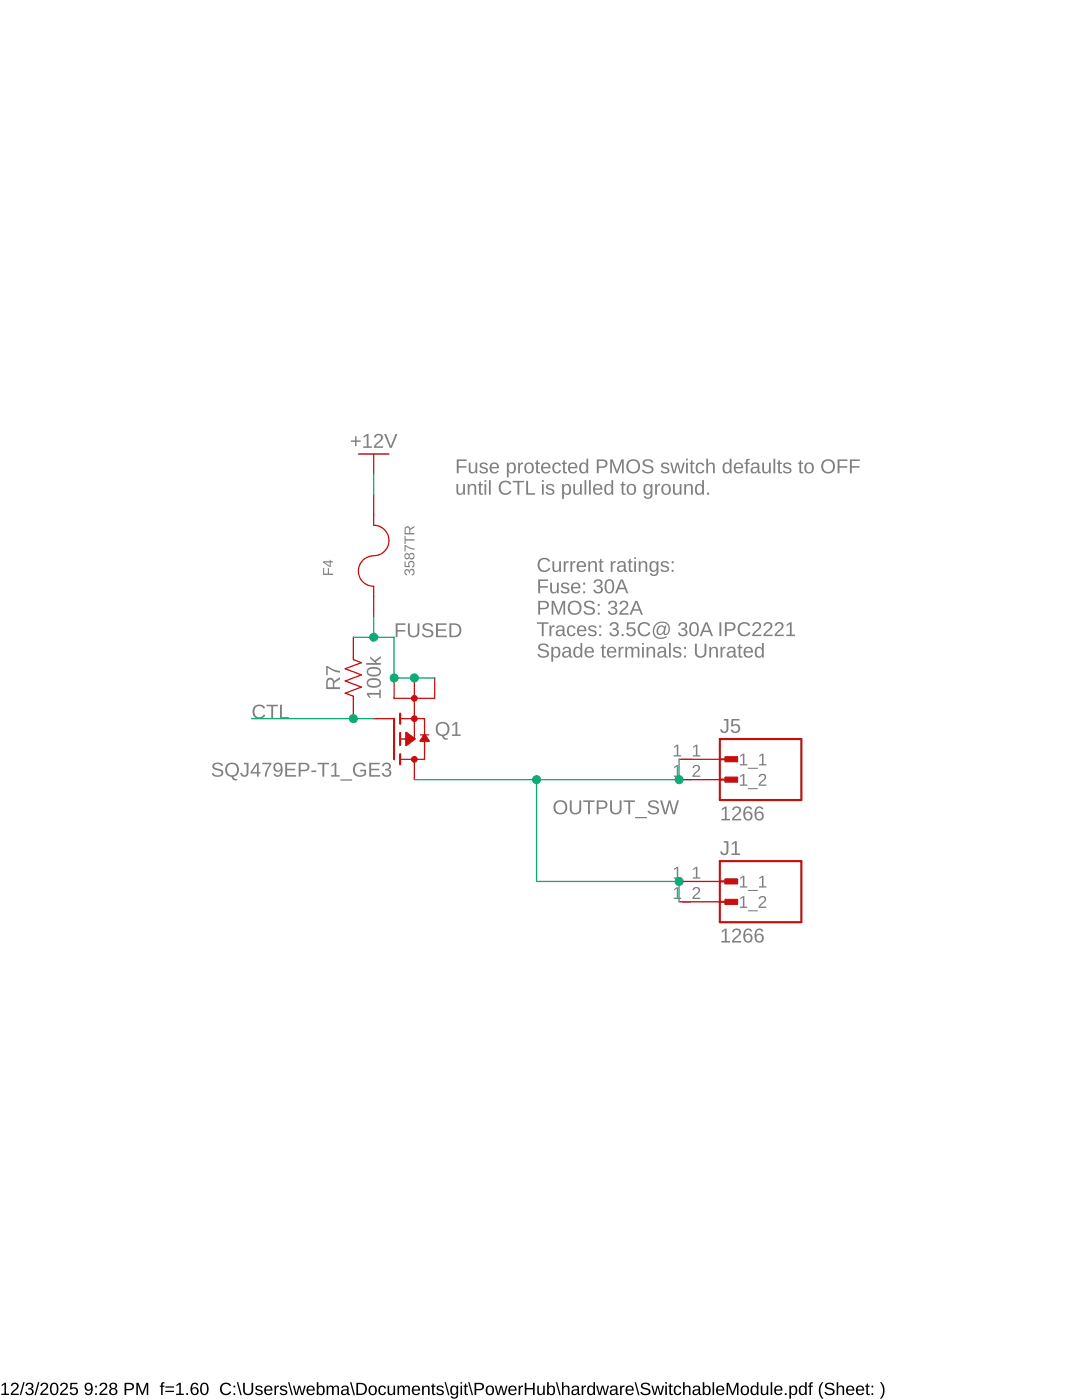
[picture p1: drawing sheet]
<svg xmlns="http://www.w3.org/2000/svg" width="216mm" height="279mm" viewBox="0 0 216 279" stroke-linecap="round" stroke-linejoin="round" font-family="sans-serif">
<path d="M.3 276.4l.6-.4h.3v2.1h.6v.3h-1.5v-.3h.6v-1.8l-.6 .4zM2.4 276.1a.79 .79 0 0 1 1.2 .2 .79 .79 0 0 1-.4 1.1l-.7 .7h1.3v.3h-1.7a2.08 2.08 0 0 1 1-1.3 .48 .48 0 0 0 .1-.8 .48 .48 0 0 0-.7 .3h-.3zM4.6 275.8h.3l-.7 2.6h-.3zM5.3 276.1a.74 .74 0 0 1 1-.1 .74 .74 0 0 1 .2 1l-.4 .2a.66 .66 0 0 1 .6 .7 .66 .66 0 0 1-.8 .5l-.7-.3-.2-.3h.4a.49 .49 0 0 0 .6 .4 .49 .49 0 0 0 .2-.8l-.6-.1v-.3a.47 .47 0 0 0 .7-.2 .47 .47 0 0 0-.3-.6 .47 .47 0 0 0-.6 .4h-.3zM7.6 275.8h.3l-.7 2.6h-.3zM8.3 276.1a.79 .79 0 0 1 1.2 .2 .79 .79 0 0 1-.4 1.1l-.7 .7h1.2v.3h-1.6a2.08 2.08 0 0 1 1-1.3 .48 .48 0 0 0 .1-.8 .48 .48 0 0 0-.7 .3h-.3zM10.3 276.1a.91 .91 0 0 1 1.1 .1 .91 .91 0 0 1 .3 1 .89 .89 0 0 1-.4 1.1 .89 .89 0 0 1-1.1-.2l-.2-.5v-.8zM10.5 276.3a1.65 1.65 0 0 0 .1 1.9h.2a1.12 1.12 0 0 0 .5-1.6l-.3-.4zM12.2 276.1a.79 .79 0 0 1 1.3 .2 .79 .79 0 0 1-.5 1.1l-.7 .7h1.3v.3h-1.6a2.08 2.08 0 0 1 1-1.3 .48 .48 0 0 0 .1-.8 .48 .48 0 0 0-.8 .3h-.3zM14.1 276h1.3v.2h-1.1v.8a.83 .83 0 0 1 1.1 .2 .83 .83 0 0 1-.1 1.1 .83 .83 0 0 1-1.1 0l-.3-.4 .3-.1a.55 .55 0 0 0 .8 .3 .55 .55 0 0 0 .1-.9 .55 .55 0 0 0-.8 .1h-.3zM17.1 276.2a.89 .89 0 0 1 1.1-.1 .89 .89 0 0 1 .3 1 .94 .94 0 0 1-.3 1.1 .94 .94 0 0 1-1.1 0l-.2-.3h.3a.52 .52 0 0 0 .7 .2 .52 .52 0 0 0 .3-.6v-.3a.78 .78 0 0 1-1.2 .1 .78 .78 0 0 1 .1-1.1zM17.1 276.8a.55 .55 0 0 0 1.1 0 .55 .55 0 0 0-1.1 0zM19 276.5h.3v.4h-.3zM19 278h.3v.4h-.3zM20.1 276.1a.79 .79 0 0 1 1.2 .2 .79 .79 0 0 1-.4 1.1l-.7 .7h1.2v.3h-1.6a2.08 2.08 0 0 1 1-1.3 .48 .48 0 0 0 .1-.8 .48 .48 0 0 0-.7 .3h-.4zM22 276.1a.74 .74 0 0 1 1-.1 .74 .74 0 0 1 .3 .9l-.4 .2a.71 .71 0 0 1 .5 1 .71 .71 0 0 1-1 .3 .66 .66 0 0 1-.6-.6 .66 .66 0 0 1 .5-.7l-.4-.3v-.4zM22.1 276.6a.45 .45 0 0 0 .9 0 .45 .45 0 0 0-.9 0zM22.1 277.7a.51 .51 0 0 0 1 0 .51 .51 0 0 0-1 0zM24.9 276a2.12 2.12 0 0 1 1.6 .2 .76 .76 0 0 1 .2 .8 .76 .76 0 0 1-.8 .5h-.7v.9h-.3zM25.2 276.2v1l1-.1a.49 .49 0 0 0 0-.8zM27.2 276h.4l.8 2 .8-2h.4v2.4h-.3v-2.1l-.8 2.1h-.2l-.8-2.1v2.1h-.3zM32.3 276l.5-.1v.2l-.3 .1v.3h.3v.3h-.3v1.6h-.4v-1.6h-.2v-.3h.2zM33 276.7h1.7v.2h-1.7zM33 277.6h1.7v.2h-1.7zM35.2 276.4l.6-.4h.3v2.1h.6v.3h-1.6v-.3h.7v-1.8l-.6 .4zM37.2 278h.3v.4h-.3zM38.4 276.1a.76 .76 0 0 1 1.2 .3l-.3 .1a.51 .51 0 0 0-.7-.3 .51 .51 0 0 0-.3 .7v.3a.79 .79 0 0 1 1.2 0 .79 .79 0 0 1-.1 1.1 .79 .79 0 0 1-1.2-.2 1.85 1.85 0 0 1 .2-2zM38.3 277.6a.52 .52 0 0 0 1 0 .52 .52 0 0 0-1 0zM40.3 276.1a.91 .91 0 0 1 1.1 .1 .91 .91 0 0 1 .2 1 .89 .89 0 0 1-.3 1.1 .89 .89 0 0 1-1.2-.2l-.1-.5v-.8zM40.5 276.3a1.65 1.65 0 0 0 .1 1.9h.2a1.12 1.12 0 0 0 .5-1.6l-.3-.4zM44.2 276.3a1.21 1.21 0 0 1 1.9 .2l-.3 .1a.87 .87 0 0 0-1.2-.3 .87 .87 0 0 0-.3 1.2 .84 .84 0 0 0 .7 .7 .84 .84 0 0 0 .9-.5l.2 .1a1.25 1.25 0 0 1-1.8 .4 1.25 1.25 0 0 1-.1-1.9zM46.6 276.5h.3v.4h-.3zM46.6 278h.3v.4h-.3zM47.3 275.8h.2l.7 2.6h-.2zM48.5 276h.3v1.5a.68 .68 0 0 0 .7 .7 .68 .68 0 0 0 .7-.7v-1.5h.3v1.5a1.01 1.01 0 0 1-1 .9 1.01 1.01 0 0 1-1-.9zM51.1 276.6a.85 .85 0 0 1 1.3 .4h-.3a.39 .39 0 0 0-.5-.3 .39 .39 0 0 0-.2 .5l.2 .1a.67 .67 0 0 1 .6 .2 .67 .67 0 0 1 .1 .7 .91 .91 0 0 1-1.4-.2l.3-.1a.45 .45 0 0 0 .5 .4 .45 .45 0 0 0 .4-.6h-.1a.82 .82 0 0 1-1-.8zM52.9 276.7a.85 .85 0 0 1 1.1-.1 .85 .85 0 0 1 .4 .9h-1.4a.54 .54 0 0 0 .4 .7 .54 .54 0 0 0 .6-.3l.3 .1a.89 .89 0 0 1-1.2 .3 .89 .89 0 0 1-.4-1.1zM53.2 276.9l-.2 .4h1l-.3-.5zM54.8 276.5h.3v.4l.1-.3 .4-.1v.3h-.3l-.2 .3v1.3h-.3zM56.1 276.6a.85 .85 0 0 1 1.2 .4h-.3a.39 .39 0 0 0-.4-.3 .39 .39 0 0 0-.3 .5l.2 .1a.67 .67 0 0 1 .7 .2 .67 .67 0 0 1 .1 .7 .91 .91 0 0 1-1.5-.2l.3-.1a.45 .45 0 0 0 .5 .4 .45 .45 0 0 0 .4-.6h-.1a.82 .82 0 0 1-1-.8zM57.5 275.8h.2l.8 2.6h-.3zM58.4 276.5h.4l.3 1.6 .5-1.6h.3l.4 1.6 .4-1.6h.3l-.5 1.9h-.4l-.4-1.6-.4 1.6h-.3zM61.4 276.7a.85 .85 0 0 1 1-.1 .85 .85 0 0 1 .4 .9h-1.3a.54 .54 0 0 0 .3 .7 .54 .54 0 0 0 .7-.3l.3 .1a.89 .89 0 0 1-1.2 .3 .89 .89 0 0 1-.4-1.1zM61.6 276.9l-.1 .4h1l-.3-.5zM63.2 275.8h.3v1a.71 .71 0 0 1 .9-.2 .71 .71 0 0 1 .4 .9 .76 .76 0 0 1-.9 .9l-.4-.3v.3h-.3zM63.7 276.8a.84 .84 0 0 0 .3 1.4 .83 .83 0 0 0 0-1.5zM65.2 276.5h.3v.4a.58 .58 0 0 1 .5-.4 .58 .58 0 0 1 .5 .4 .58 .58 0 0 1 .7-.4 .58 .58 0 0 1 .4 .7v1.2h-.3v-1.4a.41 .41 0 0 0-.5-.2 .41 .41 0 0 0-.2 .5v1.1h-.3l-.1-1.4a.41 .41 0 0 0-.5-.2 .41 .41 0 0 0-.2 .5v1.1h-.3zM68.3 276.6a.74 .74 0 0 1 .8-.1 .74 .74 0 0 1 .5 .6v1l.2 .1v.2h-.3l-.2-.4a.63 .63 0 0 1-.8 .5 .63 .63 0 0 1-.5-.8 .63 .63 0 0 1 .8-.4h.5a.42 .42 0 0 0-.3-.6 .42 .42 0 0 0-.6 .3h-.3zM68.5 277.6a.39 .39 0 0 0 0 .6 .39 .39 0 0 0 .6-.2l.2-.5zM69.8 275.8h.3l.7 2.6h-.3zM71.1 276h.8a1.22 1.22 0 0 1 1.3 1.1 1.22 1.22 0 0 1-1.2 1.3h-.9zM71.4 276.2v1.9h.6a.95 .95 0 0 0 .9-.9 .95 .95 0 0 0-1-1zM73.7 276.7a.89 .89 0 0 1 1.2-.1 .89 .89 0 0 1 .3 1.2 .89 .89 0 0 1-1.3 .6 .89 .89 0 0 1-.3-1.4zM74.1 276.8a.86 .86 0 0 0 .3 1.4 .79 .79 0 0 0 .5-.7 .79 .79 0 0 0-.5-.8zM75.7 276.8a.76 .76 0 0 1 1.3 .3h-.3a.48 .48 0 0 0-.7-.3 .48 .48 0 0 0-.2 .7 .48 .48 0 0 0 .3 .6 .48 .48 0 0 0 .6-.3h.3a.79 .79 0 0 1-.9 .6 .79 .79 0 0 1-.6-.9zM77.3 276.5h.4v1.2a.45 .45 0 0 0 .5 .5 .45 .45 0 0 0 .3-.6v-1.1h.3v1.9h-.2l-.1-.3a.63 .63 0 0 1-.7 .3 .63 .63 0 0 1-.5-.6zM79.3 276.5h.3v.4a.58 .58 0 0 1 .6-.4 .58 .58 0 0 1 .5 .4 .58 .58 0 0 1 .7-.4 .58 .58 0 0 1 .4 .7v1.2h-.3v-1.4a.41 .41 0 0 0-.6-.2 .41 .41 0 0 0-.2 .5v1.1h-.3v-1.4a.41 .41 0 0 0-.5-.2 .41 .41 0 0 0-.3 .5v1.1h-.3zM82.4 276.7a.85 .85 0 0 1 1-.1 .85 .85 0 0 1 .4 .9h-1.3a.54 .54 0 0 0 .3 .7 .54 .54 0 0 0 .7-.3l.3 .1a.89 .89 0 0 1-1.2 .3 .89 .89 0 0 1-.4-1.1zM82.6 276.9l-.1 .4h1l-.3-.5zM84.2 276.5h.3v.4a.63 .63 0 0 1 .8-.4 .63 .63 0 0 1 .4 .7v1.2h-.3v-1.2a.45 .45 0 0 0-.5-.5 .45 .45 0 0 0-.4 .6v1.1h-.3zM86.3 276.1h.2v.4h.4v.3h-.4v1.1l.1 .3h.3v.2h-.5l-.1-.2-.1-1.4h-.2v-.3h.2zM87.3 276.6a.85 .85 0 0 1 1.2 .4h-.2a.39 .39 0 0 0-.5-.3 .39 .39 0 0 0-.3 .5l.2 .1a.67 .67 0 0 1 .7 .2 .67 .67 0 0 1 .1 .7 .91 .91 0 0 1-1.5-.2l.3-.1a.45 .45 0 0 0 .5 .4 .45 .45 0 0 0 .4-.6h-.1a.82 .82 0 0 1-1-.8zM88.7 275.8h.3l.7 2.6h-.3zM90 276.7a.66 .66 0 0 1 1.1 .2v-.4h.3v1.9a.79 .79 0 0 1-.6 .7 .79 .79 0 0 1-.9-.4l.3-.1 .4 .3a.59 .59 0 0 0 .5-.8 .7 .7 0 0 1-.9 .3 .7 .7 0 0 1-.4-.9zM90.3 276.9a.87 .87 0 0 0 .3 1.3 .78 .78 0 0 0 .5-.7 .78 .78 0 0 0-.5-.8zM91.9 275.8h.3v.3h-.3zM91.9 276.5h.3v1.9h-.3zM92.8 276.1h.2v.4h.4v.3h-.4v1.1l.1 .3h.3v.2h-.5l-.2-.2v-1.4h-.2v-.3h.2zM93.4 275.8h.3l.7 2.6h-.3zM94.7 276a2.12 2.12 0 0 1 1.6 .2 .76 .76 0 0 1 .2 .8 .76 .76 0 0 1-.8 .5h-.7v.9h-.3zM95 276.2v1l1-.1a.49 .49 0 0 0 0-.8zM97.1 276.7a.89 .89 0 0 1 1.2-.1 .89 .89 0 0 1 .3 1.2 .89 .89 0 0 1-1.3 .6 .89 .89 0 0 1-.3-1.4zM97.5 276.8a.86 .86 0 0 0 .2 1.4 .79 .79 0 0 0 .6-.7 .79 .79 0 0 0-.5-.8zM98.7 276.5h.3l.4 1.6 .4-1.6h.4l.4 1.6 .4-1.6h.3l-.5 1.9h-.4l-.4-1.6-.4 1.6h-.4zM101.6 276.7a.85 .85 0 0 1 1.1-.1 .85 .85 0 0 1 .4 .9h-1.3a.54 .54 0 0 0 .3 .7 .54 .54 0 0 0 .7-.3l.2 .1a.89 .89 0 0 1-1.1 .3 .89 .89 0 0 1-.4-1.1zM101.9 276.9l-.1 .4h1l-.3-.5zM103.5 276.5h.3v.4l.2-.3 .4-.1v.3h-.4l-.2 .3v1.3h-.3zM104.7 276h.3v1h1.4v-1h.3v2.4h-.3v-1.1h-1.4v1.1h-.3zM107.2 276.5h.3v1.2a.45 .45 0 0 0 .5 .5 .45 .45 0 0 0 .4-.6v-1.1h.3v1.9h-.3v-.3a.63 .63 0 0 1-.7 .3 .63 .63 0 0 1-.5-.6zM109.2 275.8h.3v1a.71 .71 0 0 1 .9-.2 .71 .71 0 0 1 .4 .9 .76 .76 0 0 1-.9 .9l-.4-.3v.3h-.3zM109.7 276.8a.84 .84 0 0 0 .3 1.4 .83 .83 0 0 0 0-1.5zM110.9 275.8h.3l.7 2.6h-.3zM112.1 275.8h.3v1.1a.63 .63 0 0 1 .8-.4 .63 .63 0 0 1 .4 .7v1.2h-.3v-1.2a.45 .45 0 0 0-.5-.5 .45 .45 0 0 0-.4 .6v1.1h-.3zM114.3 276.6a.74 .74 0 0 1 .8-.1 .74 .74 0 0 1 .4 .6l.1 1 .2 .1v.2h-.4l-.2-.4a.63 .63 0 0 1-.7 .5 .63 .63 0 0 1-.5-.8 .63 .63 0 0 1 .8-.4h.4a.42 .42 0 0 0-.3-.6 .42 .42 0 0 0-.5 .3h-.3zM114.5 277.6a.39 .39 0 0 0 0 .6 .39 .39 0 0 0 .6-.2l.1-.5zM116.1 276.5h.2l.1 .4 .1-.3 .4-.1v.3h-.3l-.2 .3v1.3h-.3zM117.3 276.7a.67 .67 0 0 1 1.1 .1v-1h.3v2.6h-.3v-.3a.71 .71 0 0 1-.9 .3 .71 .71 0 0 1-.4-.9zM117.6 276.9a.91 .91 0 0 0 .3 1.3 .79 .79 0 0 0 .5-.7 .79 .79 0 0 0-.5-.8zM119 276.5h.3l.4 1.6 .4-1.6h.3l.4 1.6 .4-1.6h.3l-.5 1.9h-.4l-.4-1.6-.4 1.6h-.3zM122 276.6a.74 .74 0 0 1 .7-.1 .74 .74 0 0 1 .5 .6v1l.3 .1v.2h-.4l-.2-.4a.63 .63 0 0 1-.8 .5 .63 .63 0 0 1-.4-.8 .63 .63 0 0 1 .8-.4h.4a.42 .42 0 0 0-.3-.6 .42 .42 0 0 0-.5 .3h-.4zM122.1 277.6a.39 .39 0 0 0 0 .6 .39 .39 0 0 0 .6-.2l.2-.5zM123.7 276.5h.3v.4l.2-.3 .4-.1v.3h-.3l-.2 .3-.1 1.3h-.3zM125 276.7a.85 .85 0 0 1 1-.1 .85 .85 0 0 1 .5 .9h-1.4a.54 .54 0 0 0 .4 .7 .54 .54 0 0 0 .6-.3l.3 .1a.89 .89 0 0 1-1.2 .3 .89 .89 0 0 1-.4-1.1zM125.3 276.9l-.2 .4h1l-.3-.5zM126.6 275.8h.3l.7 2.6h-.3zM128 276.2a1.11 1.11 0 0 1 1.7 .3l-.3 .1a.63 .63 0 0 0-.6-.4 .63 .63 0 0 0-.6 .5l.7 .3a.75 .75 0 0 1 .9 .8 .75 .75 0 0 1-1 .6 .89 .89 0 0 1-1-.6h.3a.78 .78 0 0 0 .7 .4 .78 .78 0 0 0 .7-.4 1.74 1.74 0 0 0-1.3-.7l-.3-.4zM130 276.5h.3l.4 1.6 .4-1.6h.3l.4 1.6 .4-1.6h.3l-.5 1.9h-.4l-.4-1.6-.4 1.6h-.3zM132.8 275.8h.3v.3h-.3zM132.8 276.5h.3v1.9h-.3zM133.7 276.1h.2v.4h.3v.3h-.3v1.1l.1 .3h.3v.2h-.6l-.1-.2v-1.4h-.2v-.3h.2zM134.6 276.8a.76 .76 0 0 1 1.3 .3h-.3a.48 .48 0 0 0-.6-.3 .48 .48 0 0 0-.2 .7 .48 .48 0 0 0 .2 .6 .48 .48 0 0 0 .6-.3h.4a.79 .79 0 0 1-1 .6 .79 .79 0 0 1-.6-.9zM136.3 275.8h.3v1.1a.63 .63 0 0 1 .7-.4 .63 .63 0 0 1 .5 .7v1.2h-.3v-1.2a.45 .45 0 0 0-.5-.5 .45 .45 0 0 0-.4 .6v1.1h-.3zM138.5 276.6a.74 .74 0 0 1 .7-.1 .74 .74 0 0 1 .5 .6v1l.3 .1v.2h-.4l-.2-.4a.63 .63 0 0 1-.8 .5 .63 .63 0 0 1-.4-.8 .63 .63 0 0 1 .8-.4h.4a.42 .42 0 0 0-.3-.6 .42 .42 0 0 0-.5 .3h-.4zM138.6 277.6a.39 .39 0 0 0 0 .6 .39 .39 0 0 0 .6-.2l.2-.5zM140.2 275.8h.3v1a.71 .71 0 0 1 .9-.2 .71 .71 0 0 1 .4 .9 .76 .76 0 0 1-.9 .9l-.4-.3v.3h-.3zM140.7 276.8a.84 .84 0 0 0 .3 1.4 .83 .83 0 0 0 0-1.5zM142.2 275.8h.3v2.6h-.3zM143.1 276.7a.85 .85 0 0 1 1-.1 .85 .85 0 0 1 .4 .9h-1.3a.54 .54 0 0 0 .3 .7 .54 .54 0 0 0 .7-.3l.3 .1a.89 .89 0 0 1-1.2 .3 .89 .89 0 0 1-.4-1.1zM143.4 276.9l-.2 .4h1l-.3-.5zM145 276h.4l.8 2 .7-2h.5v2.4h-.3v-2.1l-.8 2.1h-.2l-.8-2.1v2.1h-.3zM148 276.7a.89 .89 0 0 1 1.2-.1 .89 .89 0 0 1 .2 1.2 .89 .89 0 0 1-1.2 .6 .89 .89 0 0 1-.4-1.4zM148.3 276.8a.86 .86 0 0 0 .3 1.4 .79 .79 0 0 0 .5-.7 .79 .79 0 0 0-.5-.8zM149.9 276.7a.67 .67 0 0 1 1.1 .1v-1h.3v2.6h-.2l-.1-.3a.71 .71 0 0 1-.9 .3 .71 .71 0 0 1-.3-.9zM150.2 276.9a.91 .91 0 0 0 .3 1.3 .79 .79 0 0 0 .5-.7 .79 .79 0 0 0-.5-.8zM151.8 276.5h.3v1.2a.45 .45 0 0 0 .5 .5 .45 .45 0 0 0 .4-.6v-1.1h.3v1.9h-.3v-.3a.63 .63 0 0 1-.7 .3 .63 .63 0 0 1-.5-.6zM153.8 275.8h.3v2.6h-.3zM154.7 276.7a.85 .85 0 0 1 1-.1 .85 .85 0 0 1 .4 .9h-1.3a.54 .54 0 0 0 .3 .7 .54 .54 0 0 0 .7-.3l.3 .1a.89 .89 0 0 1-1.2 .3 .89 .89 0 0 1-.4-1.1zM154.9 276.9l-.1 .4h1l-.3-.5zM156.6 278h.4v.4h-.4zM157.5 276.5h.3v.3a.71 .71 0 0 1 .9-.2 .71 .71 0 0 1 .4 .9 .76 .76 0 0 1-1 .9l-.3-.3v1h-.3zM158 276.8a.84 .84 0 0 0 .3 1.4 .83 .83 0 0 0 0-1.5zM159.6 276.7a.67 .67 0 0 1 1.1 .1v-1h.3v2.6h-.3v-.3a.71 .71 0 0 1-1 .3 .71 .71 0 0 1-.3-.9zM159.8 276.9a.91 .91 0 0 0 .4 1.3 .79 .79 0 0 0 .5-.7 .79 .79 0 0 0-.5-.8zM161.6 276l.6-.1v.2l-.4 .1v.3h.4v.3h-.4v1.6h-.3v-1.6h-.2v-.3h.2zM164 275.8h.3a2.48 2.48 0 0 0 0 3.3 1.06 1.06 0 0 1-.8-1 2.47 2.47 0 0 1 .5-2.3zM164.7 276.2a1.11 1.11 0 0 1 1.8 .3l-.3 .1a.63 .63 0 0 0-.7-.4 .63 .63 0 0 0-.5 .5l.6 .3a.75 .75 0 0 1 .9 .8 .75 .75 0 0 1-1 .6 .89 .89 0 0 1-1-.6h.3a.78 .78 0 0 0 .7 .4 .78 .78 0 0 0 .7-.4 1.74 1.74 0 0 0-1.3-.7l-.3-.4zM166.9 275.8h.4l-.1 1.1a.63 .63 0 0 1 .8-.4 .63 .63 0 0 1 .4 .7v1.2h-.3v-1.2a.45 .45 0 0 0-.5-.5 .45 .45 0 0 0-.3 .6v1.1h-.4zM169 276.7a.85 .85 0 0 1 1.1-.1 .85 .85 0 0 1 .4 .9h-1.4a.54 .54 0 0 0 .4 .7 .54 .54 0 0 0 .7-.3l.2 .1a.89 .89 0 0 1-1.2 .3 .89 .89 0 0 1-.4-1.1zM169.3 276.9l-.2 .4h1.1l-.3-.5zM171 276.7a.85 .85 0 0 1 1-.1 .85 .85 0 0 1 .4 .9h-1.3a.54 .54 0 0 0 .3 .7 .54 .54 0 0 0 .7-.3l.3 .1a.89 .89 0 0 1-1.2 .3 .89 .89 0 0 1-.4-1.1zM171.3 276.9l-.2 .4h1l-.3-.5zM173 276.1h.2v.4h.3v.3h-.3v1.1l.1 .3h.3v.2h-.6l-.1-.2v-1.4h-.2v-.3h.2zM173.9 276.5h.3v.4h-.3zM173.9 278h.3v.4h-.3zM175.6 275.8a1.06 1.06 0 0 1 .8 1.1 2.47 2.47 0 0 1-.5 2.2h-.3a2.48 2.48 0 0 0 0-3.3z" fill="#000"/>
<g fill="#808080">
<path d="M91.1 91.7h2v.3h-1.6v1h1.6v.3h-1.6v1.2h-.4zM93.5 92.3h.4v1.4a.51 .51 0 0 0 .6 .5 .51 .51 0 0 0 .4-.6v-1.3h.3v2.2h-.3v-.4a.72 .72 0 0 1-.8 .4 .72 .72 0 0 1-.6-.8zM95.9 92.4a.97 .97 0 0 1 1.4 .4l-.3 .1a.44 .44 0 0 0-.5-.4 .44 .44 0 0 0-.3 .6l.2 .1a.76 .76 0 0 1 .8 .2 .76 .76 0 0 1 .1 .8 1.03 1.03 0 0 1-1.7-.2l.3-.1a.52 .52 0 0 0 .6 .4 .52 .52 0 0 0 .4-.6l-.1-.1a1.15 1.15 0 0 1-1.1-.7zM97.9 92.6a.97 .97 0 0 1 1.2-.2 .97 .97 0 0 1 .5 1.1h-1.5a.62 .62 0 0 0 .3 .7 .62 .62 0 0 0 .8-.3l.3 .1a1.02 1.02 0 0 1-1.3 .4 1.02 1.02 0 0 1-.5-1.3zM98.2 92.7l-.1 .5h1.1a.57 .57 0 0 0-.3-.6 .57 .57 0 0 0-.7 .1zM101.1 92.3h.4v.4a.81 .81 0 0 1 1-.3 .81 .81 0 0 1 .4 1 .86 .86 0 0 1-1 1.1l-.4-.4v1.2h-.4zM101.7 92.7a1.13 1.13 0 0 0 .2 1.5h.2a.98 .98 0 0 0 .1-1.6zM103.4 92.3h.3v.5l.2-.4 .5-.1v.3l-.4 .1-.2 .2-.1 1.6h-.3zM105 92.5a1.02 1.02 0 0 1 1.2 0 1.02 1.02 0 0 1 .3 1.2 1 1 0 0 1-1.4 .7 1 1 0 0 1-.4-1.4zM105.2 92.6a.97 .97 0 0 0 .4 1.6 .9 .9 0 0 0 .5-.8 .9 .9 0 0 0-.5-.8zM107.1 91.9h.2v.4h.4v.3h-.4v1.3l.2 .3h.3v.2h-.6l-.2-.1v-1.7h-.3v-.3h.3zM108.2 92.6a.97 .97 0 0 1 1.2-.2 .97 .97 0 0 1 .5 1.1h-1.6a.62 .62 0 0 0 .4 .7 .62 .62 0 0 0 .8-.3l.3 .1a1.02 1.02 0 0 1-1.3 .4 1.02 1.02 0 0 1-.5-1.3zM108.5 92.7l-.2 .5h1.2a.57 .57 0 0 0-.3-.6 .57 .57 0 0 0-.7 .1zM110.4 92.6a.86 .86 0 0 1 1.5 .3l-.3 .1a.54 .54 0 0 0-.8-.4 .54 .54 0 0 0-.2 .8 .55 .55 0 0 0 .2 .8 .55 .55 0 0 0 .8-.4h.3a.89 .89 0 0 1-1 .7 .89 .89 0 0 1-.7-1.1zM112.5 91.9h.2v.4h.4v.3h-.4v1.3l.1 .3h.3v.2h-.6l-.1-.1v-1.7h-.3v-.3h.3zM113.6 92.6a.97 .97 0 0 1 1.1-.2 .97 .97 0 0 1 .5 1.1h-1.5a.62 .62 0 0 0 .4 .7 .62 .62 0 0 0 .8-.3l.3 .1a1.02 1.02 0 0 1-1.4 .4 1.02 1.02 0 0 1-.4-1.3zM113.9 92.7l-.2 .5h1.2a.57 .57 0 0 0-.4-.6 .57 .57 0 0 0-.6 .1zM115.8 92.6a.76 .76 0 0 1 1.2 .1v-1.2h.4v3h-.4v-.4a.81 .81 0 0 1-1 .3 .81 .81 0 0 1-.4-1zM116.2 92.6a1.02 1.02 0 0 0 .2 1.6 .9 .9 0 0 0 .6-.8 .9 .9 0 0 0-.6-.8zM119.1 91.7a2.42 2.42 0 0 1 1.9 .2 .86 .86 0 0 1 .1 1 .86 .86 0 0 1-.8 .5h-.8v1.1h-.4zM119.5 92v1.1h.7a.55 .55 0 0 0 .6-.6 .55 .55 0 0 0-.6-.5zM121.8 91.7h.5l.8 2.3 .9-2.3h.5v2.8h-.4v-2.5l-.9 2.5h-.2l-.9-2.5v2.5h-.3zM125.3 92a1.41 1.41 0 0 1 2.1 .2 1.41 1.41 0 0 1-.3 2 1.41 1.41 0 0 1-2.1-.6v-.9zM125.6 92.2a1.12 1.12 0 0 0-.1 1.5 1.12 1.12 0 0 0 1.4 .4 1.11 1.11 0 0 0 .3-1.6 1.11 1.11 0 0 0-1.6-.3zM128.3 92a1.26 1.26 0 0 1 2 .3h-.3a.78 .78 0 0 0-.7-.4 .78 .78 0 0 0-.7 .5 1.93 1.93 0 0 0 1.4 .6 .75 .75 0 0 1 .4 .9 .75 .75 0 0 1-.8 .6 1.26 1.26 0 0 1-1.5-.7l.4-.1a.88 .88 0 0 0 .8 .5 .88 .88 0 0 0 .7-.5 1.21 1.21 0 0 0-1.2-.6 .71 .71 0 0 1-.5-1.1zM132.1 92.4a.97 .97 0 0 1 1.4 .4l-.3 .1a.44 .44 0 0 0-.5-.4 .44 .44 0 0 0-.3 .6l.2 .1a.76 .76 0 0 1 .8 .2 .76 .76 0 0 1 .1 .8 1.03 1.03 0 0 1-1.7-.2l.3-.1a.52 .52 0 0 0 .6 .4 .52 .52 0 0 0 .4-.6l-.1-.1a1.15 1.15 0 0 1-1.1-.7zM133.7 92.3h.4l.4 1.9 .5-1.9h.4l.4 1.9 .5-1.9h.3l-.6 2.2h-.4l-.4-1.9-.5 1.9h-.4zM136.9 91.5h.4v.4h-.4zM136.9 92.3h.4v2.2h-.4zM137.9 91.9h.3v.4h.4v.3h-.4v1.3l.1 .3h.3v.2h-.6l-.1-.1-.1-1.7h-.2v-.3h.2zM139 92.6a.86 .86 0 0 1 1.5 .3l-.3 .1a.54 .54 0 0 0-.8-.4 .54 .54 0 0 0-.2 .8 .55 .55 0 0 0 .2 .8 .55 .55 0 0 0 .8-.4h.3a.89 .89 0 0 1-1 .7 .89 .89 0 0 1-.7-1.1zM140.9 91.5h.4v1.2a.72 .72 0 0 1 .8-.4 .72 .72 0 0 1 .5 .7v1.5h-.3v-1.4a.5 .5 0 0 0-.6-.5 .5 .5 0 0 0-.4 .6v1.3h-.4zM144.4 92.6a.76 .76 0 0 1 1.2 .1v-1.2h.4v3h-.4v-.4a.81 .81 0 0 1-1 .3 .81 .81 0 0 1-.4-1zM144.8 92.6a1.02 1.02 0 0 0 .2 1.6 .9 .9 0 0 0 .6-.8 .9 .9 0 0 0-.6-.8zM146.7 92.6a.97 .97 0 0 1 1.1-.2 .97 .97 0 0 1 .5 1.1h-1.5a.62 .62 0 0 0 .4 .7 .62 .62 0 0 0 .7-.3l.3 .1a1.02 1.02 0 0 1-1.3 .4 1.02 1.02 0 0 1-.5-1.3zM146.9 92.7l-.1 .5h1.1a.57 .57 0 0 0-.3-.6 .57 .57 0 0 0-.7 .1zM149 91.7l.6-.1v.2l-.4 .2v.3h.4v.3h-.4v1.9h-.4v-1.9h-.3v-.3h.3zM150.1 92.4a.84 .84 0 0 1 .9-.1 .84 .84 0 0 1 .5 .7v1.1l.3 .1v.2h-.4l-.2-.4a.71 .71 0 0 1-.9 .5 .71 .71 0 0 1-.5-.8 .71 .71 0 0 1 .9-.5h.5a.48 .48 0 0 0-.4-.6 .48 .48 0 0 0-.6 .3h-.3zM150.3 93.5a.44 .44 0 0 0 0 .7 .44 .44 0 0 0 .7-.2l.2-.6zM152.1 92.3h.3v1.4a.51 .51 0 0 0 .6 .5 .51 .51 0 0 0 .4-.6v-1.3h.4v2.2h-.3l-.1-.4a.72 .72 0 0 1-.8 .4 .72 .72 0 0 1-.5-.8zM154.3 91.5h.4v3h-.4zM155.4 91.9h.2v.4h.4v.3h-.4v1.3l.1 .3h.3v.2h-.5l-.2-.1v-1.7h-.3v-.3h.3zM156.5 92.4a.97 .97 0 0 1 1.4 .4l-.3 .1a.44 .44 0 0 0-.6-.4 .44 .44 0 0 0-.3 .6l.2 .1a.76 .76 0 0 1 .8 .2 .76 .76 0 0 1 .1 .8 1.03 1.03 0 0 1-1.6-.2l.3-.1a.52 .52 0 0 0 .6 .4 .52 .52 0 0 0 .4-.6l-.1-.1a1.15 1.15 0 0 1-1.1-.7zM159.6 91.9h.3v.4h.4v.3h-.4v1.3l.1 .3h.3v.2h-.6l-.1-.1-.1-1.7h-.2v-.3h.2zM160.8 92.5a1.02 1.02 0 0 1 1.3 0 1.02 1.02 0 0 1 .3 1.2 1 1 0 0 1-1.4 .7 1 1 0 0 1-.5-1.4zM161.1 92.6a.97 .97 0 0 0 .3 1.6 .9 .9 0 0 0 .6-.8 .9 .9 0 0 0-.6-.8zM164.2 92a1.41 1.41 0 0 1 2.1 .2 1.41 1.41 0 0 1-.4 2 1.41 1.41 0 0 1-2-.6v-.9zM164.5 92.2a1.12 1.12 0 0 0-.1 1.5 1.12 1.12 0 0 0 1.4 .4 1.11 1.11 0 0 0 .3-1.6 1.11 1.11 0 0 0-1.6-.3zM167.1 91.7h2v.3h-1.6v1h1.6v.3h-1.6v1.2h-.4zM169.6 91.7h2v.3h-1.6v1h1.5v.3h-1.5v1.2h-.4z"/>
<path d="M91.1 96.6h.3v1.4a.51 .51 0 0 0 .6 .5 .51 .51 0 0 0 .4-.7v-1.2h.4v2.1h-.4v-.3a.72 .72 0 0 1-.8 .3 .72 .72 0 0 1-.5-.7zM93.3 96.6h.4v.4a.72 .72 0 0 1 .8-.4 .72 .72 0 0 1 .5 .7v1.4h-.3v-1.3a.51 .51 0 0 0-.6-.6 .51 .51 0 0 0-.4 .7v1.2h-.4zM95.7 96.1h.2v.5h.4v.3h-.4v1.3l.2 .3h.3v.2h-.6l-.2-.2v-1.6h-.3v-.3h.3zM96.7 95.8h.3v.4h-.3zM96.7 96.6h.3v2.1h-.3zM97.6 95.8h.3v2.9h-.3zM99.9 96.3a1.38 1.38 0 0 1 2.1 .3l-.3 .1a.99 .99 0 0 0-1.3-.4 .99 .99 0 0 0-.5 1.4 .96 .96 0 0 0 .8 .8 .96 .96 0 0 0 1.1-.6l.3 .1a1.41 1.41 0 0 1-2 .5 1.41 1.41 0 0 1-.4-2zM102.3 96h2.3v.3h-1v2.4h-.3v-2.4h-1zM105 96h.4v2.4h1.4v.3h-1.8zM108.1 95.8h.4v.4h-.4zM108.1 96.6h.4v2.1h-.4zM109.2 96.7a.97 .97 0 0 1 1.4 .4h-.3a.44 .44 0 0 0-.6-.3 .44 .44 0 0 0-.3 .5l.2 .1a.76 .76 0 0 1 .8 .3 .76 .76 0 0 1 .1 .8 1.03 1.03 0 0 1-1.6-.3h.3a.52 .52 0 0 0 .6 .4 .52 .52 0 0 0 .4-.6l-.1-.1a1.15 1.15 0 0 1-1.1-.7zM112.2 96.6h.3v.3a.81 .81 0 0 1 1.1-.2 .81 .81 0 0 1 .4 1 .86 .86 0 0 1-1.1 1l-.4-.3v1.2h-.3zM112.8 96.9a1.13 1.13 0 0 0 .1 1.6h.2a.98 .98 0 0 0 .1-1.6zM114.4 96.6h.3v1.4a.51 .51 0 0 0 .6 .5 .51 .51 0 0 0 .4-.7v-1.2h.4v2.1h-.3l-.1-.3a.72 .72 0 0 1-.8 .3 .72 .72 0 0 1-.5-.7zM116.6 95.8h.4v2.9h-.4zM117.5 95.8h.4v2.9h-.4zM118.6 96.8a.97 .97 0 0 1 1.1-.1 .97 .97 0 0 1 .5 1h-1.5a.62 .62 0 0 0 .4 .8 .62 .62 0 0 0 .7-.3l.4 .1a1.02 1.02 0 0 1-1.4 .4 1.02 1.02 0 0 1-.4-1.4zM118.9 97l-.2 .5h1.1a.57 .57 0 0 0-.3-.6 .57 .57 0 0 0-.6 .1zM120.8 96.8a.76 .76 0 0 1 1.2 .1v-1.1h.4v2.9h-.4v-.3a.81 .81 0 0 1-1 .3 .81 .81 0 0 1-.4-1zM121.1 96.9a1.02 1.02 0 0 0 .3 1.6 .9 .9 0 0 0 .6-.8 .9 .9 0 0 0-.6-.9zM124.2 96.1h.2v.5h.4v.3h-.4v1.3l.1 .3h.3v.2h-.6l-.1-.2-.1-1.6h-.2v-.3h.3zM125.4 96.7a1.02 1.02 0 0 1 1.2 .1 1.02 1.02 0 0 1 .3 1.2 1 1 0 0 1-1.3 .7 1 1 0 0 1-.5-1.4zM125.6 96.9a.97 .97 0 0 0 .4 1.6 .9 .9 0 0 0 .6-.8 .9 .9 0 0 0-.6-.9zM128.6 96.8a.75 .75 0 0 1 1.2 .2l.1-.4h.3v2.1a.89 .89 0 0 1-.7 .9 .89 .89 0 0 1-1-.6h.3a.53 .53 0 0 0 .7 .3 .53 .53 0 0 0 .3-.6v-.4a.8 .8 0 0 1-1 .4 .8 .8 0 0 1-.4-1zM129 96.9a.98 .98 0 0 0 .3 1.6 .88 .88 0 0 0 .5-.8 .88 .88 0 0 0-.5-.9zM130.7 96.6h.4v.4l.2-.3 .4-.1v.3h-.4l-.2 .3v1.5h-.4zM132.3 96.7a1.02 1.02 0 0 1 1.3 .1 1.02 1.02 0 0 1 .2 1.2 1 1 0 0 1-1.3 .7 1 1 0 0 1-.5-1.4zM132.6 96.9a.97 .97 0 0 0 .3 1.6 .9 .9 0 0 0 .6-.8 .9 .9 0 0 0-.6-.9zM134.3 96.6h.3v1.4a.51 .51 0 0 0 .6 .5 .51 .51 0 0 0 .4-.7v-1.2h.4v2.1h-.3l-.1-.3a.72 .72 0 0 1-.8 .3 .72 .72 0 0 1-.5-.7zM136.5 96.6h.4v.4a.72 .72 0 0 1 .8-.4 .72 .72 0 0 1 .5 .7v1.4h-.3v-1.3a.51 .51 0 0 0-.6-.6 .51 .51 0 0 0-.4 .7v1.2h-.4zM138.9 96.8a.76 .76 0 0 1 1.2 .1v-1.1h.4v2.9h-.4v-.3a.81 .81 0 0 1-1 .3 .81 .81 0 0 1-.4-1zM139.3 96.9a1.02 1.02 0 0 0 .2 1.6 .9 .9 0 0 0 .6-.8 .9 .9 0 0 0-.6-.9zM141.1 98.3h.4v.4h-.4z"/>
<path d="M107.6 111.7a1.38 1.38 0 0 1 2.2 .3l-.4 .1a.99 .99 0 0 0-1.3-.4 .99 .99 0 0 0-.4 1.3 .96 .96 0 0 0 .8 .9 .96 .96 0 0 0 1-.6l.3 .1a1.41 1.41 0 0 1-2 .5 1.41 1.41 0 0 1-.3-2zM110.2 112h.4v1.3a.51 .51 0 0 0 .5 .6 .51 .51 0 0 0 .5-.7v-1.2h.3v2.1h-.3v-.3a.72 .72 0 0 1-.8 .3 .72 .72 0 0 1-.6-.7zM112.5 112h.3v.4l.2-.3 .5-.1v.3h-.4l-.2 .3-.1 1.5h-.3zM113.8 112h.3l.1 .4 .2-.3 .4-.1v.3h-.4l-.2 .3v1.5h-.4zM115.3 112.2a.97 .97 0 0 1 1.2-.1 .97 .97 0 0 1 .4 1h-1.5a.62 .62 0 0 0 .4 .8 .62 .62 0 0 0 .8-.3l.3 .1a1.02 1.02 0 0 1-1.4 .4 1.02 1.02 0 0 1-.4-1.4zM115.6 112.4l-.2 .5h1.2a.57 .57 0 0 0-.3-.6 .57 .57 0 0 0-.7 .1zM117.4 112h.3v.4a.72 .72 0 0 1 .9-.4 .72 .72 0 0 1 .5 .7v1.4h-.4v-1.3a.51 .51 0 0 0-.5-.6 .51 .51 0 0 0-.4 .7v1.2h-.4zM119.8 111.5h.2v.5h.4v.3h-.4v1.3l.1 .3h.3v.2h-.5l-.2-.2v-1.6h-.3v-.3h.3zM121.9 112h.3v.4l.2-.3 .5-.1v.3h-.4l-.2 .3-.1 1.5h-.3zM123.5 112.1a.84 .84 0 0 1 .8-.1 .84 .84 0 0 1 .6 .7v1l.3 .2v.2h-.5l-.2-.4a.71 .71 0 0 1-.9 .5 .71 .71 0 0 1-.5-.9 .71 .71 0 0 1 .9-.5h.5a.48 .48 0 0 0-.3-.6 .48 .48 0 0 0-.6 .4l-.4-.1zM123.6 113.2a.44 .44 0 0 0 0 .7 .44 .44 0 0 0 .7-.2l.2-.6zM125.6 111.5h.2v.5h.4v.3h-.4v1.3l.1 .3h.4v.2h-.6l-.2-.2v-1.6h-.3v-.3h.3zM126.6 111.2h.3v.4h-.3zM126.6 112h.3v2.1h-.3zM127.4 112h.4v.4a.72 .72 0 0 1 .8-.4 .72 .72 0 0 1 .6 .7v1.4h-.4v-1.3a.51 .51 0 0 0-.6-.6 .51 .51 0 0 0-.4 .7v1.2h-.3zM129.8 112.2a.75 .75 0 0 1 1.2 .2l.1-.4h.3v2.1a.89 .89 0 0 1-.7 .9 .89 .89 0 0 1-1-.6h.3a.53 .53 0 0 0 .7 .3 .53 .53 0 0 0 .3-.6v-.4a.8 .8 0 0 1-1 .4 .8 .8 0 0 1-.4-1zM130.2 112.3a.98 .98 0 0 0 .3 1.6 .88 .88 0 0 0 .5-.8 .88 .88 0 0 0-.5-.9zM132.1 112.1a.97 .97 0 0 1 1.4 .4h-.3a.44 .44 0 0 0-.6-.3 .44 .44 0 0 0-.3 .5l.2 .1a.76 .76 0 0 1 .8 .3 .76 .76 0 0 1 .1 .8 1.03 1.03 0 0 1-1.6-.3h.3a.52 .52 0 0 0 .6 .4 .52 .52 0 0 0 .4-.6l-.1-.1a1.15 1.15 0 0 1-1.2-.7zM134 112h.4v.4h-.4zM134 113.7h.4v.4h-.4z"/>
<path d="M107.4 115.6h2v.3h-1.6v1.1h1.5v.3h-1.5v1.1h-.4zM109.8 116.3h.3v1.3a.51 .51 0 0 0 .6 .6 .51 .51 0 0 0 .4-.7v-1.2h.4v2.1h-.3l-.1-.4a.72 .72 0 0 1-.8 .4 .72 .72 0 0 1-.5-.7zM112.2 116.4a.97 .97 0 0 1 1.4 .4h-.3a.44 .44 0 0 0-.6-.4 .44 .44 0 0 0-.3 .6l.2 .1a.76 .76 0 0 1 .8 .2 .76 .76 0 0 1 .1 .9 1.03 1.03 0 0 1-1.6-.3l.3-.1a.52 .52 0 0 0 .6 .4 .52 .52 0 0 0 .4-.6h-.1a1.15 1.15 0 0 1-1.1-.8zM114.2 116.5a.97 .97 0 0 1 1.1-.2 .97 .97 0 0 1 .5 1.1h-1.5a.62 .62 0 0 0 .4 .7 .62 .62 0 0 0 .8-.2h.3a1.02 1.02 0 0 1-1.4 .4 1.02 1.02 0 0 1-.4-1.3zM114.5 116.7l-.2 .4h1.2a.57 .57 0 0 0-.4-.6 .57 .57 0 0 0-.6 .2zM116.4 116.3h.4v.4h-.4zM116.4 118h.4v.4h-.4zM118.7 115.8a.86 .86 0 0 1 1.1-.1 .86 .86 0 0 1 .4 .9l-.6 .4a.75 .75 0 0 1 .7 .9 .75 .75 0 0 1-.9 .5h-.5l-.4-.3-.1-.4h.4a.58 .58 0 0 0 .7 .5 .58 .58 0 0 0 .4-.8l-.3-.2-.5-.1v-.3a.54 .54 0 0 0 .7-.2 .54 .54 0 0 0-.3-.7 .54 .54 0 0 0-.7 .4h-.4zM121.1 115.8a.96 .96 0 0 1 1-.1 .96 .96 0 0 1 .4 1 1.24 1.24 0 0 1-1.2 1.7 1.86 1.86 0 0 1-.2-2.6zM121.2 116a1.87 1.87 0 0 0 .2 2.1h.4a1.7 1.7 0 0 0 0-2.2zM123.8 115.6h.5l1.1 2.8h-.4l-.3-.8h-1.3l-.3 .8h-.4zM124.1 115.9l-.6 1.4h1.1z"/>
<path d="M107.4 119.9a2.42 2.42 0 0 1 1.9 .2 .86 .86 0 0 1 .2 1 .86 .86 0 0 1-.9 .5h-.8v1.1h-.4zM107.8 120.2v1.1h.7a.55 .55 0 0 0 .7-.6 .55 .55 0 0 0-.7-.5zM110.1 119.9h.5l.8 2.4 .9-2.4h.5v2.8h-.4v-2.5l-.8 2.5h-.3l-.9-2.5v2.5h-.3zM113.7 120.2a1.41 1.41 0 0 1 2.1 .2 1.41 1.41 0 0 1-.4 2 1.41 1.41 0 0 1-2-.6l-.1-.8zM113.9 120.5a1.12 1.12 0 0 0-.1 1.4 1.12 1.12 0 0 0 1.4 .4 1.11 1.11 0 0 0 .3-1.6 1.11 1.11 0 0 0-1.6-.2zM116.7 120.2a1.26 1.26 0 0 1 2 .3l-.4 .1a.78 .78 0 0 0-.7-.4 .78 .78 0 0 0-.7 .4 1.93 1.93 0 0 0 1.4 .7 .75 .75 0 0 1 .4 .8 .75 .75 0 0 1-.8 .6 1.26 1.26 0 0 1-1.5-.7l.4-.1a.88 .88 0 0 0 .8 .5 .88 .88 0 0 0 .8-.5 1.21 1.21 0 0 0-1.3-.6 .71 .71 0 0 1-.4-1.1zM119.3 120.6h.4v.4h-.4zM119.3 122.3h.4v.4h-.4zM121.6 120.1a.86 .86 0 0 1 1.1-.2 .86 .86 0 0 1 .4 1l-.6 .4a.75 .75 0 0 1 .7 .8 .75 .75 0 0 1-.9 .6l-.5-.1-.4-.2-.1-.4 .4-.1a.58 .58 0 0 0 .7 .6 .58 .58 0 0 0 .4-.8l-.3-.2-.5-.1v-.3a.54 .54 0 0 0 .7-.2 .54 .54 0 0 0-.3-.8 .54 .54 0 0 0-.7 .5h-.4zM123.9 120.1a.9 .9 0 0 1 1.4 .1 .9 .9 0 0 1-.5 1.4l-.8 .8h1.4v.3h-1.8a3.8 3.8 0 0 1 1.3-1.8 .53 .53 0 0 0-.3-.7 .53 .53 0 0 0-.6 .4h-.4zM126.8 119.9h.4l1.1 2.8h-.4l-.3-.8h-1.3l-.3 .8h-.4zM127 120.2l-.6 1.4h1.1z"/>
<path d="M107.2 124.2h2.2v.3h-.9v2.5h-.4v-2.5h-.9zM109.6 124.8h.4v.5l.2-.4 .4-.1v.3l-.3 .1-.2 .2-.1 1.6h-.3zM111.2 124.9a.84 .84 0 0 1 .9-.1 .84 .84 0 0 1 .5 .7v1.1l.3 .1v.2h-.4l-.2-.4a.71 .71 0 0 1-.9 .5 .71 .71 0 0 1-.5-.8 .71 .71 0 0 1 .9-.5h.5a.48 .48 0 0 0-.4-.6 .48 .48 0 0 0-.6 .3h-.3zM111.4 126a.44 .44 0 0 0 0 .7 .44 .44 0 0 0 .7-.2l.2-.6zM113.4 125.1a.86 .86 0 0 1 1.4 .3l-.3 .1a.54 .54 0 0 0-.8-.4 .54 .54 0 0 0-.2 .8 .55 .55 0 0 0 .3 .8 .55 .55 0 0 0 .7-.4h.4a.89 .89 0 0 1-1.1 .7 .89 .89 0 0 1-.7-1.1zM115.4 125.1a.97 .97 0 0 1 1.1-.2 .97 .97 0 0 1 .5 1.1h-1.5a.62 .62 0 0 0 .4 .7 .62 .62 0 0 0 .7-.3l.4 .1a1.02 1.02 0 0 1-1.4 .4 1.02 1.02 0 0 1-.4-1.3zM115.7 125.2l-.2 .5h1.2a.57 .57 0 0 0-.4-.6 .57 .57 0 0 0-.6 .1zM117.6 124.9a.97 .97 0 0 1 1.4 .4l-.3 .1a.44 .44 0 0 0-.5-.4 .44 .44 0 0 0-.4 .6l.3 .1a.76 .76 0 0 1 .7 .2 .76 .76 0 0 1 .2 .8 1.03 1.03 0 0 1-1.7-.2l.3-.1a.52 .52 0 0 0 .6 .4 .52 .52 0 0 0 .4-.6l-.1-.1a1.15 1.15 0 0 1-1.1-.7zM119.6 124.8h.4v.4h-.4zM119.6 126.5h.4v.5h-.4zM121.9 124.3a.86 .86 0 0 1 1.1-.1 .86 .86 0 0 1 .4 1l-.6 .3a.75 .75 0 0 1 .7 .9 .75 .75 0 0 1-.9 .6l-.5-.1-.4-.2-.1-.5h.4a.58 .58 0 0 0 .7 .5 .58 .58 0 0 0 .4-.7l-.3-.2-.5-.1v-.3a.54 .54 0 0 0 .7-.3 .54 .54 0 0 0-.3-.7 .54 .54 0 0 0-.7 .5h-.4zM124 126.5h.4v.5h-.4zM125.1 124.2h1.6v.3h-1.3v.9a.94 .94 0 0 1 1.5 .7 .94 .94 0 0 1-1.5 .8l-.3-.2-.1-.4h.3a.62 .62 0 0 0 .9 .3 .62 .62 0 0 0 .1-1 .62 .62 0 0 0-.9 .1h-.4zM127.6 124.5a1.38 1.38 0 0 1 2.2 .3l-.4 .1a.99 .99 0 0 0-1.3-.3 .99 .99 0 0 0-.5 1.3 .96 .96 0 0 0 .9 .8 .96 .96 0 0 0 1-.6l.3 .2a1.41 1.41 0 0 1-2 .5 1.41 1.41 0 0 1-.4-2.1zM130.8 124.6a1.6 1.6 0 0 1 2.1-.4 1.6 1.6 0 0 1 .6 2.1 .55 .55 0 0 1-.6 .5 .55 .55 0 0 1-.5-.5 .75 .75 0 0 1-1.1 .4 .75 .75 0 0 1-.2-1.1 .86 .86 0 0 1 .6-.7 .86 .86 0 0 1 .9 .2l.1-.3h.3l-.3 1.7a.84 .84 0 0 0 .7-1.3 1.48 1.48 0 0 0-1.8-.9 1.48 1.48 0 0 0-1.1 1.7 1.41 1.41 0 0 0 2.3 1l.2-.1 .1 .3a1.71 1.71 0 0 1-2 .1 1.71 1.71 0 0 1-.8-1.8zM131.7 125.2a.81 .81 0 0 0 0 1.3 .85 .85 0 0 0 .5-1.4zM135.6 124.3a.86 .86 0 0 1 1.1-.1 .86 .86 0 0 1 .4 1l-.6 .3a.75 .75 0 0 1 .7 .9 .75 .75 0 0 1-.9 .6l-.5-.1-.4-.2-.1-.5h.4a.58 .58 0 0 0 .6 .5 .58 .58 0 0 0 .5-.7l-.3-.2-.5-.1v-.3a.54 .54 0 0 0 .7-.3 .54 .54 0 0 0-.4-.7 .54 .54 0 0 0-.6 .5h-.4zM137.9 124.3a.96 .96 0 0 1 1.1 0 .96 .96 0 0 1 .4 .9 1.24 1.24 0 0 1-1.2 1.8 1.86 1.86 0 0 1-.3-2.7zM138.1 124.6a1.87 1.87 0 0 0 .2 2.1h.4a1.7 1.7 0 0 0 0-2.2zM140.7 124.2h.5l1.1 2.8h-.4l-.3-.9h-1.3l-.3 .9h-.4zM141 124.5l-.6 1.4h1.1zM143.6 124.2h.3v2.8h-.3zM144.6 124.2a2.42 2.42 0 0 1 1.9 .2 .86 .86 0 0 1 .2 1 .86 .86 0 0 1-.9 .5h-.8v1.1h-.4zM145 124.5v1.1h.8a.55 .55 0 0 0 .6-.6 .55 .55 0 0 0-.6-.5zM147.5 124.5a1.38 1.38 0 0 1 2.2 .3l-.3 .1a.99 .99 0 0 0-1.4-.3 .99 .99 0 0 0-.4 1.3 .96 .96 0 0 0 .8 .8 .96 .96 0 0 0 1-.6l.3 .2a1.41 1.41 0 0 1-2 .5 1.41 1.41 0 0 1-.3-2.1zM150.4 124.3a.9 .9 0 0 1 1.4 .2 .9 .9 0 0 1-.5 1.3l-.8 .9h1.4v.3h-1.8a3.8 3.8 0 0 1 1.3-1.8 .53 .53 0 0 0-.2-.8 .53 .53 0 0 0-.7 .5h-.4zM152.6 124.3a.9 .9 0 0 1 1.4 .2 .9 .9 0 0 1-.5 1.3l-.8 .9h1.5v.3h-1.9a3.8 3.8 0 0 1 1.4-1.8 .53 .53 0 0 0-.3-.8 .53 .53 0 0 0-.7 .5h-.4zM154.9 124.3a.9 .9 0 0 1 1.4 .2 .9 .9 0 0 1-.6 1.3l-.7 .9h1.4v.3h-1.8a3.8 3.8 0 0 1 1.3-1.8 .53 .53 0 0 0-.3-.8 .53 .53 0 0 0-.7 .5h-.3zM157 124.6l.6-.4h.4v2.5h.6v.3h-1.7v-.3h.7v-2.2l-.6 .5z"/>
<path d="M107.5 128.8a1.26 1.26 0 0 1 2 .3h-.4a.78 .78 0 0 0-.7-.4 .78 .78 0 0 0-.7 .4 1.93 1.93 0 0 0 1.4 .7 .75 .75 0 0 1 .4 .9 .75 .75 0 0 1-.7 .5 1.26 1.26 0 0 1-1.6-.6l.4-.1a.88 .88 0 0 0 .8 .5 .88 .88 0 0 0 .8-.5 1.21 1.21 0 0 0-1.2-.6 .71 .71 0 0 1-.5-1.1zM110 129.1h.3l.1 .3a.81 .81 0 0 1 1-.2 .81 .81 0 0 1 .4 1 .86 .86 0 0 1-1.1 1l-.3-.3v1.2h-.4zM110.6 129.4a1.13 1.13 0 0 0 .2 1.6h.1a.98 .98 0 0 0 .2-1.6zM112.5 129.2a.84 .84 0 0 1 .9-.1 .84 .84 0 0 1 .5 .7v1l.3 .2v.2h-.4l-.2-.4a.71 .71 0 0 1-.9 .5 .71 .71 0 0 1-.5-.9 .71 .71 0 0 1 .9-.5h.4a.48 .48 0 0 0-.3-.6 .48 .48 0 0 0-.6 .4l-.4-.1zM112.7 130.3a.44 .44 0 0 0 0 .7 .44 .44 0 0 0 .7-.2l.1-.6zM114.6 129.3a.76 .76 0 0 1 1.2 .1v-1.1h.4v2.9h-.3l-.1-.3a.81 .81 0 0 1-1 .3 .81 .81 0 0 1-.4-1zM115 129.4a1.02 1.02 0 0 0 .3 1.6 .9 .9 0 0 0 .5-.8 .9 .9 0 0 0-.5-.9zM116.9 129.3a.97 .97 0 0 1 1.1-.1 .97 .97 0 0 1 .5 1h-1.5a.62 .62 0 0 0 .4 .8 .62 .62 0 0 0 .7-.3l.4 .1a1.02 1.02 0 0 1-1.4 .4 1.02 1.02 0 0 1-.4-1.4zM117.2 129.5l-.2 .5h1.1a.57 .57 0 0 0-.3-.6 .57 .57 0 0 0-.6 .1zM120.2 128.6h.3v.5h.4v.3h-.4v1.3l.1 .3h.3v.2h-.6l-.1-.2-.1-1.6h-.2v-.3h.2zM121.3 129.3a.97 .97 0 0 1 1.2-.1 .97 .97 0 0 1 .5 1h-1.5a.62 .62 0 0 0 .3 .8 .62 .62 0 0 0 .8-.3l.3 .1a1.02 1.02 0 0 1-1.3 .4 1.02 1.02 0 0 1-.5-1.4zM121.6 129.5l-.1 .5h1.1a.57 .57 0 0 0-.3-.6 .57 .57 0 0 0-.7 .1zM123.4 129.1h.4v.4l.2-.3 .4-.1v.3h-.3l-.3 .3v1.5h-.4zM124.8 129.1h.3v.4a.66 .66 0 0 1 .6-.4 .66 .66 0 0 1 .6 .4 .66 .66 0 0 1 .8-.4 .66 .66 0 0 1 .5 .7v1.4h-.4v-1.3a.47 .47 0 0 0-.5-.6 .47 .47 0 0 0-.3 .7v1.2h-.4v-1.3a.47 .47 0 0 0-.5-.6 .47 .47 0 0 0-.4 .7v1.2h-.3zM128.1 128.3h.4v.4h-.4zM128.1 129.1h.4v2.1h-.4zM129 129.1h.3l.1 .4a.72 .72 0 0 1 .8-.4 .72 .72 0 0 1 .5 .7v1.4h-.3v-1.3a.51 .51 0 0 0-.6-.6 .51 .51 0 0 0-.4 .7v1.2h-.4zM131.5 129.2a.84 .84 0 0 1 .9-.1 .84 .84 0 0 1 .5 .7v1l.3 .2v.2h-.4l-.2-.4a.71 .71 0 0 1-.9 .5 .71 .71 0 0 1-.5-.9 .71 .71 0 0 1 .9-.5h.4a.48 .48 0 0 0-.3-.6 .48 .48 0 0 0-.6 .4l-.4-.1zM131.7 130.3a.44 .44 0 0 0 0 .7 .44 .44 0 0 0 .7-.2l.1-.6zM133.5 128.3h.3v2.9h-.3zM134.5 129.2a.97 .97 0 0 1 1.4 .4h-.3a.44 .44 0 0 0-.5-.3 .44 .44 0 0 0-.3 .5l.2 .1a.76 .76 0 0 1 .8 .3 .76 .76 0 0 1 .1 .8 1.03 1.03 0 0 1-1.7-.3h.3a.52 .52 0 0 0 .6 .4 .52 .52 0 0 0 .4-.6l-.1-.1a1.15 1.15 0 0 1-1.1-.7zM136.5 129.1h.4v.4h-.4zM136.5 130.8h.4v.4h-.4zM138.7 128.5h.3v1.7a.77 .77 0 0 0 .8 .8 .77 .77 0 0 0 .8-.8v-1.7h.4v1.7a1.15 1.15 0 0 1-1.2 1.1 1.15 1.15 0 0 1-1.1-1.1zM141.5 129.1h.4v.4a.72 .72 0 0 1 .8-.4 .72 .72 0 0 1 .5 .7v1.4h-.3v-1.3a.51 .51 0 0 0-.6-.6 .51 .51 0 0 0-.4 .7v1.2h-.4zM143.8 129.1h.3v.4l.2-.3 .5-.1v.3h-.4l-.2 .3-.1 1.5h-.3zM145.4 129.2a.84 .84 0 0 1 .8-.1 .84 .84 0 0 1 .6 .7v1l.3 .2v.2h-.5l-.2-.4a.71 .71 0 0 1-.9 .5 .71 .71 0 0 1-.5-.9 .71 .71 0 0 1 .9-.5h.5a.48 .48 0 0 0-.3-.6 .48 .48 0 0 0-.6 .4l-.4-.1zM145.5 130.3a.44 .44 0 0 0 0 .7 .44 .44 0 0 0 .7-.2l.2-.6zM147.5 128.6h.2v.5h.4v.3h-.4v1.3l.2 .3h.3v.2h-.6l-.2-.2v-1.6h-.3v-.3h.3zM148.6 129.3a.97 .97 0 0 1 1.2-.1 .97 .97 0 0 1 .4 1h-1.5a.62 .62 0 0 0 .4 .8 .62 .62 0 0 0 .8-.3l.3 .1a1.02 1.02 0 0 1-1.4 .4 1.02 1.02 0 0 1-.4-1.4zM148.9 129.5l-.2 .5h1.2a.57 .57 0 0 0-.3-.6 .57 .57 0 0 0-.7 .1zM150.8 129.3a.76 .76 0 0 1 1.2 .1v-1.1h.4v2.9h-.3l-.1-.3a.81 .81 0 0 1-1 .3 .81 .81 0 0 1-.4-1zM151.2 129.4a1.02 1.02 0 0 0 .3 1.6 .9 .9 0 0 0 .5-.8 .9 .9 0 0 0-.5-.9z"/>
<path d="M42.5 152.5a1.26 1.26 0 0 1 2 .3l-.4 .1a.78 .78 0 0 0-.7-.4 .78 .78 0 0 0-.7 .4 1.93 1.93 0 0 0 1.4 .7 .75 .75 0 0 1 .4 .9 .75 .75 0 0 1-.8 .5 1.26 1.26 0 0 1-1.5-.7h.4a.88 .88 0 0 0 .8 .4 .88 .88 0 0 0 .8-.4 1.21 1.21 0 0 0-1.2-.7 .71 .71 0 0 1-.5-1.1zM45.3 152.6a1.44 1.44 0 0 1 2.3 .3 1.44 1.44 0 0 1-1 2.1l.2 .4h.5v.3a.84 .84 0 0 1-1.1-.7 1.45 1.45 0 0 1-1.2-.9 1.45 1.45 0 0 1 .3-1.5zM45.6 152.8a1.12 1.12 0 0 0-.2 1.4 1.12 1.12 0 0 0 1.4 .4 1.11 1.11 0 0 0 .4-1.6 1.11 1.11 0 0 0-1.6-.2zM48.7 152.2h.9v2a.83 .83 0 0 1-.8 .8 .83 .83 0 0 1-.9-.7l.4-.1a.46 .46 0 0 0 .5 .5 .46 .46 0 0 0 .4-.5v-1.7h-.5zM51.2 152.2h.4v1.9h.4v.3h-.4v.6h-.3v-.6h-1.3v-.3zM51.3 152.6l-1 1.5h1zM52.3 152.2h1.9v.3l-.8 1.5-.2 1h-.4a4.4 4.4 0 0 1 1-2.5h-1.5zM54.8 152.4a1.01 1.01 0 0 1 1.2 0 1.01 1.01 0 0 1 .4 1.2 1.09 1.09 0 0 1-.3 1.1 1.09 1.09 0 0 1-1.2 .2l-.3-.4 .3-.1a.59 .59 0 0 0 .8 .3 .59 .59 0 0 0 .3-.7v-.3a.87 .87 0 0 1-1.2 .2 .87 .87 0 0 1-.2-1.3zM55 152.6a.62 .62 0 0 0 0 1 .62 .62 0 0 0 1-.2 .6 .6 0 0 0-.2-.8 .6 .6 0 0 0-.8 0zM56.9 152.2h2.1v.3h-1.7v.9h1.6v.3h-1.6v1h1.8v.3h-2.2zM59.6 152.2a2.42 2.42 0 0 1 1.9 .2 .86 .86 0 0 1 .2 1 .86 .86 0 0 1-.9 .5h-.8v1.1h-.4zM60 152.5v1.1h.7a.55 .55 0 0 0 .7-.5 .55 .55 0 0 0-.7-.6zM62.1 153.8h1v.3h-1zM63.4 152.2h2.3v.3h-1v2.5h-.4v-2.5h-.9zM66.1 152.7l.7-.5h.3v2.5h.7v.3h-1.7v-.3h.7v-2.1l-.7 .4zM67.9 155.5h2.4v.3h-2.4zM70.8 152.6a1.44 1.44 0 0 1 2.2 .2l-.4 .1a1.03 1.03 0 0 0-1.3-.3 1.03 1.03 0 0 0-.5 1.3 1.14 1.14 0 0 0 1.9 .5v-.5h-.8v-.3h1.1v1a1.51 1.51 0 0 1-2.1 .1 1.51 1.51 0 0 1-.1-2.1zM73.7 152.2h2.1v.3h-1.7v.9h1.6v.3h-1.6v1h1.8v.3h-2.2zM76.5 152.4a.86 .86 0 0 1 1.1-.2 .86 .86 0 0 1 .3 1l-.5 .4a.75 .75 0 0 1 .7 .9 .75 .75 0 0 1-.9 .5l-.5-.1-.4-.2-.1-.4h.3a.58 .58 0 0 0 .7 .5 .58 .58 0 0 0 .5-.8l-.3-.2-.6-.1v-.3a.54 .54 0 0 0 .8-.2 .54 .54 0 0 0-.4-.8 .54 .54 0 0 0-.6 .5h-.4z"/>
<path d="M144 161.4l.7-.4h.3v2.4h.7v.3h-1.8v-.3h.7v-2.1l-.6 .4zM146.4 161.1a.9 .9 0 0 1 1.4 .2 .9 .9 0 0 1-.5 1.3l-.8 .8h1.4v.3h-1.8a3.8 3.8 0 0 1 1.3-1.7 .53 .53 0 0 0-.3-.8 .53 .53 0 0 0-.7 .5l-.3-.1zM148.8 161.1a.84 .84 0 0 1 1.3 .4h-.4a.58 .58 0 0 0-.7-.2 .58 .58 0 0 0-.3 .7v.3a.9 .9 0 0 1 1.3 0 .9 .9 0 0 1-.1 1.3 .9 .9 0 0 1-1.3-.2 2.16 2.16 0 0 1 .2-2.3zM148.8 162.4a.64 .64 0 0 0 .2 1 .64 .64 0 0 0 .9-.5 .64 .64 0 0 0-.8-.7zM151 161.1a.84 .84 0 0 1 1.3 .4h-.3a.58 .58 0 0 0-.7-.2 .58 .58 0 0 0-.4 .7v.3a.9 .9 0 0 1 1.3 0 .9 .9 0 0 1-.1 1.3 .9 .9 0 0 1-1.3-.2 2.16 2.16 0 0 1 .2-2.3zM151.1 162.4a.64 .64 0 0 0 .1 1 .64 .64 0 0 0 .9-.5 .64 .64 0 0 0-.8-.7z"/>
<path d="M73.2 138.3h2.5v-.7h.3v1.7h-.3v-.7h-2.1l.4 .7h-.3l-.5-.7zM73.3 135.8a2.09 2.09 0 0 1 2.6 0 .95 .95 0 0 1 0 1 .95 .95 0 0 1-1 .4 1.22 1.22 0 0 1-1.7-1.2zM73.6 135.9l-.1 .6a1.69 1.69 0 0 0 2.2 0v-.4a1.75 1.75 0 0 0-2.1-.2zM73.3 133.5a2.09 2.09 0 0 1 2.6 0 .95 .95 0 0 1 0 1.1 .95 .95 0 0 1-1 .4 1.22 1.22 0 0 1-1.7-1.2zM73.6 133.7l-.1 .6a1.69 1.69 0 0 0 2.2 0v-.4a1.75 1.75 0 0 0-2.1-.2zM73.9 131l.9 .8 1.2-.9v.4l-1 .8 .2 .2h.8v.4h-2.9v-.4h1.8l-1-.9z"/>
<path d="M70.8 87.1h.3v.8h.9v.3h-.9v.8h-.3v-.8h-.8v-.3h.8zM72.6 87.1l.6-.5h.3v2.5h.7v.3h-1.7v-.3h.7v-2.1l-.6 .4zM74.9 86.8a.9 .9 0 0 1 1.4 .1 .9 .9 0 0 1-.5 1.4l-.8 .8h1.4v.3h-1.8a3.8 3.8 0 0 1 1.4-1.8 .53 .53 0 0 0-.3-.7 .53 .53 0 0 0-.7 .4h-.4zM76.7 86.6h.4l.9 2.4 .9-2.4h.4l-1.1 2.8h-.4z"/>
<path d="M80.8 113.7a.49 .49 0 0 1 .5-.1 .49 .49 0 0 1 .4 .4 .58 .58 0 0 1 .8-.4 .58 .58 0 0 1 .2 .9l-.5 .4v-.3a.4 .4 0 0 0 .3-.5 .4 .4 0 0 0-.6-.2l-.1 .5h-.2a.38 .38 0 0 0-.2-.6 .38 .38 0 0 0-.5 .3 .38 .38 0 0 0 .3 .5v.2a.67 .67 0 0 1-.4-1.1zM80.7 112h.2v.9l.7 .1a.68 .68 0 0 1 .3-1 .68 .68 0 0 1 .9 .4 .68 .68 0 0 1-.6 .9v-.3a.44 .44 0 0 0 .2-.6 .44 .44 0 0 0-.7-.1 .44 .44 0 0 0 .1 .7v.2h-1.1zM80.8 110.6l.6-.2 .3 .3a.6 .6 0 0 1 .8-.3 .6 .6 0 0 1 .1 1 .53 .53 0 0 1-.5 .3 .53 .53 0 0 1-.4-.4 .56 .56 0 0 1-.9 .1 .56 .56 0 0 1 0-.8zM80.8 111a.4 .4 0 0 0 .8 0 .4 .4 0 0 0-.8 0zM81.7 111a.45 .45 0 0 0 .9 0 .45 .45 0 0 0-.9 0zM80.7 108.8l1.3 .5 .7 .1v.3l-.8-.2-1-.5v1.1h-.2zM80.7 106.9h.2v.7h1.8v.3h-1.8v.7h-.2zM80.9 105.2l.6-.1 .3 .4 .9-.6v.4l-.8 .5v.6h.8v.2h-2zM81 105.4l-.1 1h.8l-.1-1-.3-.1z"/>
<path d="M144 185.8l.7-.5h.3v2.5h.7v.3h-1.8v-.3h.7v-2.1l-.6 .4zM146.4 185.5a.9 .9 0 0 1 1.4 .2 .9 .9 0 0 1-.5 1.3l-.8 .8h1.4v.3h-1.8a3.8 3.8 0 0 1 1.3-1.7 .53 .53 0 0 0-.3-.8 .53 .53 0 0 0-.7 .5l-.3-.1zM148.8 185.5a.84 .84 0 0 1 1.3 .4h-.4a.58 .58 0 0 0-.7-.3 .58 .58 0 0 0-.3 .8v.3a.9 .9 0 0 1 1.3 0 .9 .9 0 0 1-.1 1.3 .9 .9 0 0 1-1.3-.2 2.16 2.16 0 0 1 .2-2.3zM148.8 186.7a.64 .64 0 0 0 .2 1.1 .64 .64 0 0 0 .9-.5 .64 .64 0 0 0-.8-.7zM151 185.5a.84 .84 0 0 1 1.3 .4h-.3a.58 .58 0 0 0-.7-.3 .58 .58 0 0 0-.4 .8v.3a.9 .9 0 0 1 1.3 0 .9 .9 0 0 1-.1 1.3 .9 .9 0 0 1-1.3-.2 2.16 2.16 0 0 1 .2-2.3zM151.1 186.7a.64 .64 0 0 0 .1 1.1 .64 .64 0 0 0 .9-.5 .64 .64 0 0 0-.8-.7z"/>
<path d="M87.3 144.4a1.44 1.44 0 0 1 2.3 .4 1.44 1.44 0 0 1-1 2.1l.2 .3 .5 .1v.3a.84 .84 0 0 1-1.1-.7 1.45 1.45 0 0 1-1.2-1 1.45 1.45 0 0 1 .3-1.5zM87.6 144.7a1.12 1.12 0 0 0-.1 1.4 1.12 1.12 0 0 0 1.4 .4 1.11 1.11 0 0 0 .3-1.6 1.11 1.11 0 0 0-1.6-.2zM90.3 144.6l.6-.5h.3v2.5h.7v.3h-1.7v-.3h.7v-2.2l-.6 .5z"/>
<path d="M144.4 143.5h.9v1.9a.83 .83 0 0 1-.7 .9 .83 .83 0 0 1-.9-.7l.4-.1a.46 .46 0 0 0 .5 .5 .46 .46 0 0 0 .4-.6v-1.6h-.6zM146 143.5h1.5v.3h-1.2l-.1 .9a.94 .94 0 0 1 1.5 .7 .94 .94 0 0 1-1.4 .8l-.3-.2-.2-.4h.4a.62 .62 0 0 0 .9 .3 .62 .62 0 0 0 .1-1 .62 .62 0 0 0-1 .1h-.3z"/>
<path d="M147.7 150.8l.6-.4h.2v2.1h.6v.3h-1.5v-.3h.6v-1.8l-.5 .4zM149.2 153.2h2v.2h-2zM151.5 150.8l.6-.4h.2v2.1h.6v.3h-1.5v-.3h.6v-1.8l-.5 .4z"/>
<path d="M134.5 149l.6-.4h.2v2.1h.6v.3h-1.5v-.3h.6v-1.8l-.5 .4zM136 151.4h2v.3h-2zM138.3 149l.6-.4h.3v2.1h.5v.3h-1.4v-.3h.6v-1.8l-.6 .4z"/>
<path d="M147.7 154.8l.6-.3h.2v2.1h.6v.2h-1.5v-.2h.6v-1.8l-.5 .3zM149.2 157.3h2v.2h-2zM151.6 154.6a.76 .76 0 0 1 1.2 .1 .76 .76 0 0 1-.4 1.2l-.7 .7h1.2v.2h-1.5a2.02 2.02 0 0 1 .9-1.2 .47 .47 0 0 0 .1-.8 .47 .47 0 0 0-.7 .3l-.3-.1z"/>
<path d="M134.5 153.1l.6-.4h.2v2.1h.6v.2h-1.5v-.2h.6v-1.8l-.5 .3zM136 155.5h2v.2h-2zM138.4 152.8a.76 .76 0 0 1 1.2 .2 .76 .76 0 0 1-.4 1.1l-.7 .7h1.2v.2h-1.5a2.02 2.02 0 0 1 .9-1.2 .47 .47 0 0 0 .1-.8 .47 .47 0 0 0-.7 .3h-.3z"/>
<path d="M65.3 135.5a.79 .79 0 0 1 .8-.2 .79 .79 0 0 1 .6 .6l1.2-.8v.5l-1.2 .7v.8h1.2v.4h-2.8v-1.6zM65.5 135.8l-.1 1.3h1v-.9a.52 .52 0 0 0-.3-.5 .52 .52 0 0 0-.6 .1zM65.1 132.9h.3l1.5 .8 1 .2v.3a4.4 4.4 0 0 1-2.5-.9v1.4h-.3z"/>
<path d="M64.5 113.3h.2v1.2h.7v-1.1h.2v1.1h.8v.2h-1.9zM64.5 112h1.3v-.3h.2v.3h.4v.2h-.4v1h-.2l-1.3-.9zM64.8 112.2l1 .7v-.7z"/>
<path d="M144.4 167.9h.9v1.9a.83 .83 0 0 1-.7 .9 .83 .83 0 0 1-.9-.8h.4a.46 .46 0 0 0 .5 .5 .46 .46 0 0 0 .4-.6v-1.6h-.6zM146 168.3l.7-.4h.3v2.4h.7v.3h-1.8v-.3h.8v-2.1l-.7 .5z"/>
<path d="M147.7 175.2l.6-.4h.2v2.1h.6v.2h-1.5v-.2h.6v-1.8l-.5 .3zM149.2 177.6h2v.2h-2zM151.5 175.2l.6-.4h.2v2.1h.6v.2h-1.5v-.2h.6v-1.8l-.5 .3z"/>
<path d="M134.5 173.4l.6-.4h.2v2.1h.6v.2h-1.5v-.2h.6v-1.8l-.5 .4zM136 175.8h2v.2h-2zM138.3 173.4l.6-.4h.3v2.1h.5v.2h-1.4v-.2h.6v-1.8l-.6 .4z"/>
<path d="M147.7 179.2l.6-.4h.2v2.1h.6v.3h-1.5v-.3h.6v-1.8l-.5 .4zM149.2 181.7h2v.2h-2zM151.6 179a.76 .76 0 0 1 1.2 .1 .76 .76 0 0 1-.4 1.1l-.7 .7h1.2v.3h-1.5a2.02 2.02 0 0 1 .9-1.3 .47 .47 0 0 0 .1-.8 .47 .47 0 0 0-.7 .3h-.3z"/>
<path d="M134.5 177.4l.6-.3h.2v2.1h.6v.2h-1.5v-.2h.6v-1.9l-.5 .4zM136 179.9h2v.2h-2zM138.4 177.2a.76 .76 0 0 1 1.2 .1 .76 .76 0 0 1-.4 1.2l-.7 .7h1.2v.2h-1.5a2.02 2.02 0 0 1 .9-1.3 .47 .47 0 0 0 .1-.8 .47 .47 0 0 0-.7 .4l-.3-.1z"/>
<path d="M110.8 160.1a1.41 1.41 0 0 1 2.1 .1 1.41 1.41 0 0 1-.4 2.1 1.41 1.41 0 0 1-2-.7v-.8zM111.1 160.3a1.12 1.12 0 0 0-.1 1.4 1.12 1.12 0 0 0 1.4 .4 1.11 1.11 0 0 0 .3-1.6 1.11 1.11 0 0 0-1.6-.2zM113.7 159.7h.4v1.8a.77 .77 0 0 0 .7 .7 .77 .77 0 0 0 .8-.8v-1.7h.4v1.8a1.15 1.15 0 0 1-1.2 1 1.15 1.15 0 0 1-1.1-1zM116.4 159.7h2.2v.3h-.9v2.5h-.4v-2.5h-.9zM119.1 159.7a2.42 2.42 0 0 1 1.9 .3 .86 .86 0 0 1 .1 .9 .86 .86 0 0 1-.8 .5h-.9v1.1h-.3zM119.4 160v1.1h.8a.55 .55 0 0 0 .6-.5 .55 .55 0 0 0-.6-.6zM121.7 159.7h.4v1.8a.77 .77 0 0 0 .8 .7 .77 .77 0 0 0 .7-.8v-1.7h.4v1.8a1.15 1.15 0 0 1-1.1 1 1.15 1.15 0 0 1-1.2-1zM124.4 159.7h2.3v.3h-1v2.5h-.3v-2.5h-1zM126.7 163h2.4v.3h-2.4zM129.5 160a1.26 1.26 0 0 1 2 .3l-.4 .1a.78 .78 0 0 0-.7-.4 .78 .78 0 0 0-.7 .4 1.93 1.93 0 0 0 1.4 .7 .75 .75 0 0 1 .4 .9 .75 .75 0 0 1-.8 .5 1.26 1.26 0 0 1-1.5-.7h.4a.88 .88 0 0 0 .8 .5 .88 .88 0 0 0 .7-.5 1.21 1.21 0 0 0-1.2-.7 .71 .71 0 0 1-.4-1.1zM131.7 159.7h.4l.7 2.5 .6-2.5h.4l.6 2.5 .7-2.5h.4l-.8 2.8h-.5l-.6-2.3-.6 2.3h-.5z"/>
<path d="M50.7 141a1.38 1.38 0 0 1 2.2 .3l-.3 .1a.99 .99 0 0 0-1.4-.4 .99 .99 0 0 0-.4 1.3 .96 .96 0 0 0 .8 .8 .96 .96 0 0 0 1-.5l.3 .1a1.41 1.41 0 0 1-2 .5 1.41 1.41 0 0 1-.3-2zM53.2 140.7h2.3v.3h-1v2.4h-.4v-2.4h-.9zM55.9 140.7h.3v2.4h1.4v.3h-1.7z"/>
<path d="M79 124.4h1.9v.3h-1.6v1h1.6v.3h-1.6v1.2h-.3zM81.4 124.4h.4v1.7a.77 .77 0 0 0 .7 .8 .77 .77 0 0 0 .8-.8v-1.7h.4v1.7a1.15 1.15 0 0 1-1.2 1.1 1.15 1.15 0 0 1-1.1-1zM84.4 124.7a1.26 1.26 0 0 1 2 .3l-.4 .1a.78 .78 0 0 0-.7-.5 .78 .78 0 0 0-.6 .5 1.93 1.93 0 0 0 1.3 .7 .75 .75 0 0 1 .5 .8 .75 .75 0 0 1-.8 .6 1.26 1.26 0 0 1-1.5-.7l.3-.1a.88 .88 0 0 0 .8 .5 .88 .88 0 0 0 .8-.5 1.21 1.21 0 0 0-1.2-.6 .71 .71 0 0 1-.5-1.1zM87 124.4h2.1v.3h-1.7v.9h1.6v.3h-1.6v1h1.8v.3h-2.2zM89.7 124.4h.9a1.38 1.38 0 0 1 1.5 1.3 1.38 1.38 0 0 1-1.4 1.5h-1zM90.1 124.7v2.2h.6a1.08 1.08 0 0 0 1-1.2 1.08 1.08 0 0 0-1.1-1z"/>
</g>
<path d="M78.6 143.4v8.1M79.8 142.4v2M79.8 146.3v2.4M79.8 150.5v2M143.6 147.5h16.3v12.2h-16.3zM143.6 151.5h3.1M143.6 155.6h3.1M143.6 171.9h16.3v12.1h-16.3zM143.6 175.9h3.1M143.6 180h3.1" fill="none" stroke="#c90d0c" stroke-width=".42"/>
<g fill="none" stroke="#c90d0c" stroke-width=".25">
<path d="M71.5 90.6h6.1M74.6 98.7v6.1a3.1 3.1 0 0 1 3 3.3 3.1 3.1 0 0 1-3.5 2.9 3 3 0 0 0-2.6 3.2 3 3 0 0 0 3.1 2.8v6.1M74.6 90.6v4.1M70.5 127.2v4.4l1.6 .6-3.2 1.3 3.2 1.2-3.2 1.2 3.2 1.2-3.2 1.2 1.6 .6v4.5M78.6 135.3v4.1h8.1v-4.1M82.7 135.3v12.2h-2.9M74.6 143.4h4M79.8 143.4h4.9v8.1h-4.9M82.7 151.5v4.1M83.9 146.7h1.6M135.5 151.5h8.1M135.5 155.6h8.1"/>
<path d="M135.5 175.9h8.1M135.5 180h8.1"/>
</g>
<g fill="#c90d0c" stroke="#c90d0c" stroke-width=".2">
<path d="M84.7 146.4l1 1.5-.1 .1h-1.8v-.1z" fill-rule="evenodd"/>
<path d="M80.9 146.2l.2-.1 1.8 1.4-1.8 1.3h-.2z" fill-rule="evenodd"/>
<circle cx="82.7" cy="143.4" r=".57"/>
<circle cx="82.7" cy="151.5" r=".57"/>
<circle cx="82.7" cy="139.4" r=".57"/>
</g>
<g fill="#c90d0c" stroke="#c90d0c" stroke-width=".2">
<path d="M144.7 151h2.5v1h-2.5z"/>
<path d="M144.7 155.1h2.5v1h-2.5z"/>
<path d="M144.7 175.4h2.5v1h-2.5z"/>
<path d="M144.7 179.5h2.5v1h-2.5z"/>
</g>
<path d="M74.6 94.7v4M70.5 127.2h8.1v8.1h8.1M74.6 123.1v4.1M50.2 143.4h24.4M107.1 155.6v20.3h28.4v4.1M135.5 151.5v4.1h-52.8" fill="none" stroke="#0dab76" stroke-width=".25"/>
<g fill="#0dab76" stroke="#0dab76" stroke-width=".2">
<circle cx="135.5" cy="155.6" r=".8"/>
<circle cx="107.1" cy="155.6" r=".8"/>
<circle cx="135.5" cy="175.9" r=".8"/>
<circle cx="70.5" cy="143.4" r=".8"/>
<circle cx="78.6" cy="135.3" r=".8"/>
<circle cx="82.7" cy="135.3" r=".8"/>
<circle cx="74.6" cy="127.2" r=".8"/>
</g>
</svg>
